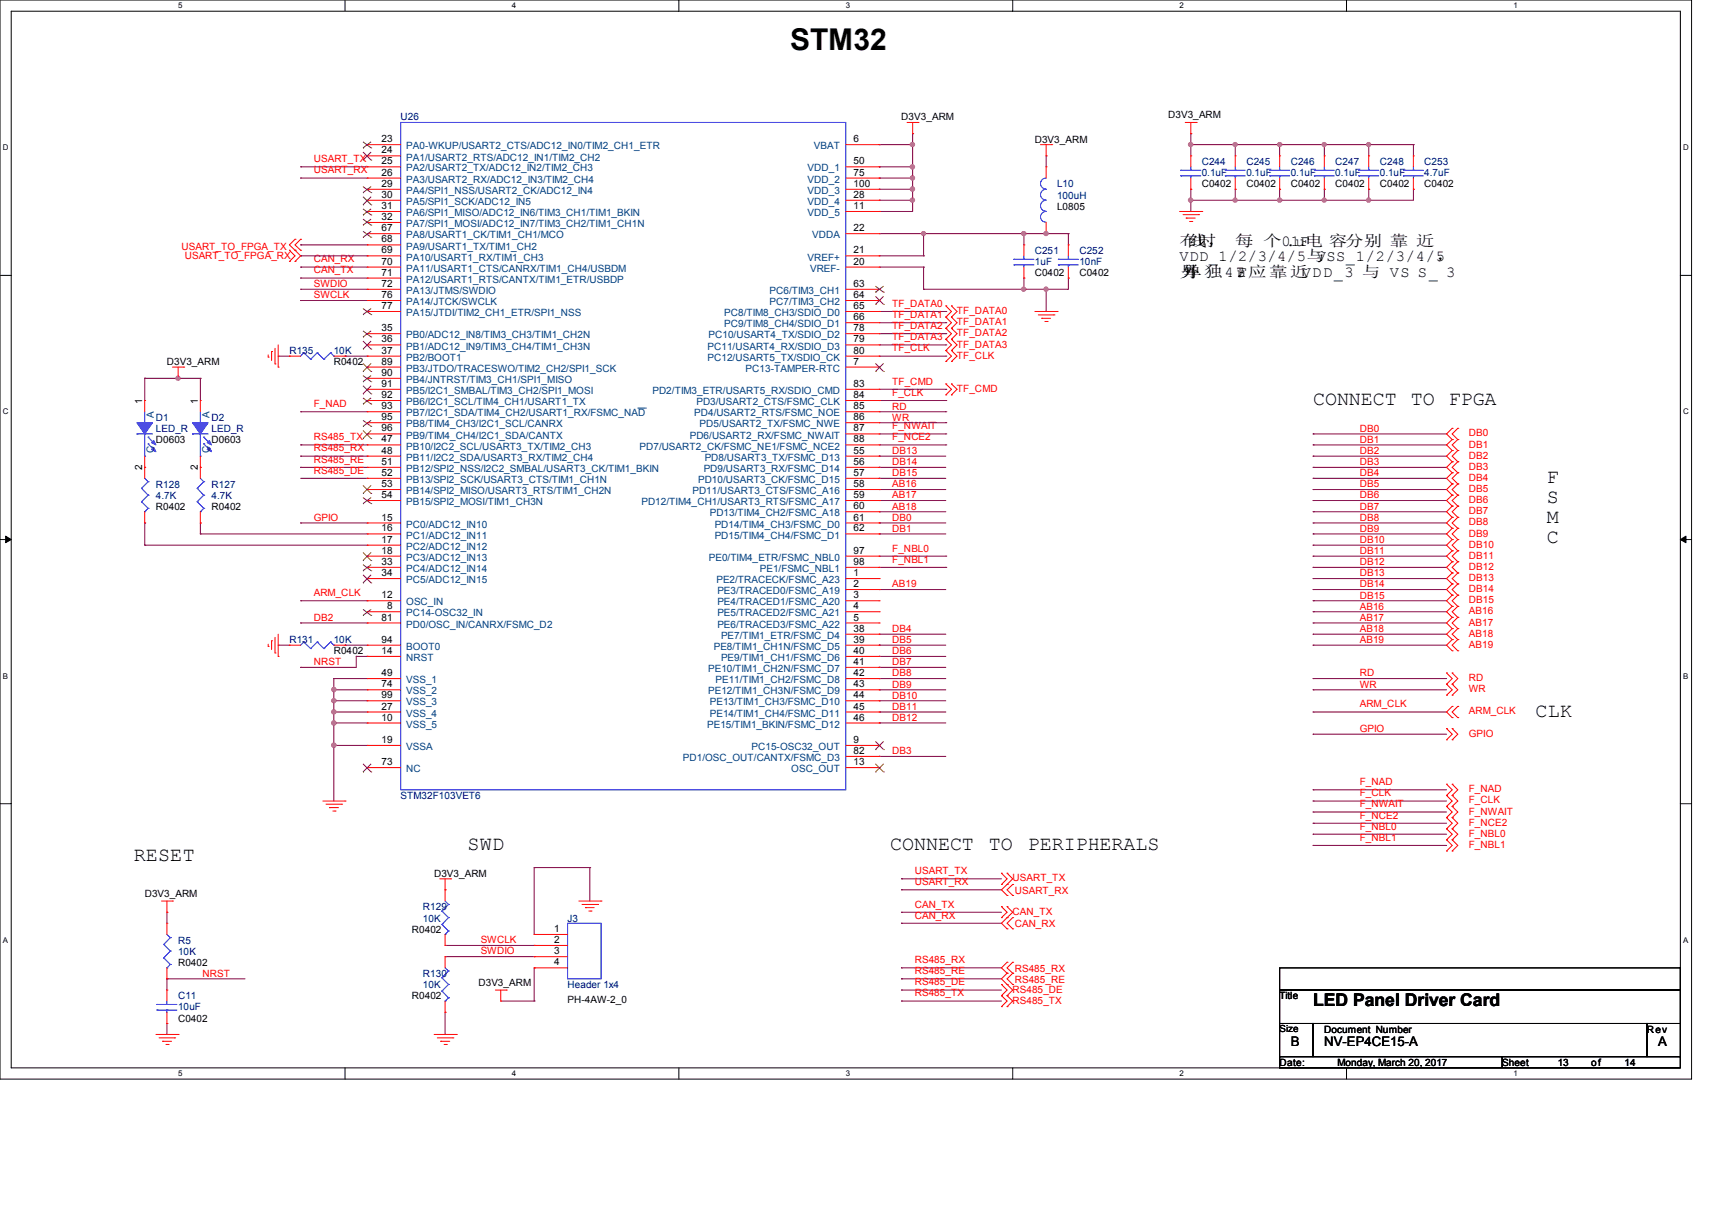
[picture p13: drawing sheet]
<svg xmlns="http://www.w3.org/2000/svg" width="297mm" height="210mm" viewBox="0 0 297 210" stroke-linecap="round" stroke-linejoin="round" font-family="sans-serif">
<defs><g id="words">
<text font-size="5.2" x="137.1" y="8.7">STM32</text>
<g font-size="3.5">
<text x="227.8" y="70.3">CONNECT TO</text>
<text x="251.3" y="70.3">FPGA</text>
<text x="268.3" y="83.9">F</text>
<text x="268.3" y="87.3">S</text>
<text x="268.3" y="90.8">M</text>
<text x="268.3" y="94.3">C</text>
<text x="266.4" y="124.4">CLK</text>
<text x="23.2" y="149.5">RESET</text>
<text x="81.1" y="147.5">SWD</text>
<text x="154.4" y="147.5">CONNECT</text>
<text x="171.5" y="147.5">TO</text>
<text x="178.3" y="147.5">PERIPHERALS</text>
</g>
<text font-size="3" x="227.8" y="174.7">LED Panel Driver Card</text>
<g font-size="2.7">
<text x="204.6" y="45.4">VDD_1/2/3/4/5与</text>
<text x="204.6" y="42.7">布时</text>
<text x="206.2" y="42.7">线， 每 个0.1uF电 容分别 靠 近</text>
<text x="228.4" y="45.4">VSS_1/2/3/4/5</text>
<text x="249.2" y="45.4">，</text>
<text x="204.6" y="48">另</text>
<text x="205" y="48">外</text>
<text x="205.3" y="48">单独4.F应靠近VDD_3 与 VS S_ 3</text>
<text x="214.4" y="48">7</text>
<text x="214.5" y="48">u</text>
</g>
<g font-size="2.3">
<text x="223.9" y="181.6">B</text>
<text x="229.7" y="181.6">NV-EP4CE15-A</text>
<text x="287.6" y="181.6">A</text>
</g>
<g font-size="1.7" fill="#000080">
<text x="69.5" y="20.9">U26</text>
<text x="208.5" y="28.7">C244</text>
<text x="216.2" y="28.7">C245</text>
<text x="223.9" y="28.7">C246</text>
<text x="231.6" y="28.7">C247</text>
<text x="239.4" y="28.7">C248</text>
<text x="247.1" y="28.7">C253</text>
<text x="183.4" y="32.5">L10</text>
<text x="183.4" y="34.5">100uH</text>
<text x="208.5" y="30.6">0.1uF</text>
<text x="216.2" y="30.6">0.1uF</text>
<text x="223.9" y="30.6">0.1uF</text>
<text x="231.6" y="30.6">0.1uF</text>
<text x="239.4" y="30.6">0.1uF</text>
<text x="247.1" y="30.6">4.7uF</text>
<text x="179.5" y="44.1">C251</text>
<text x="179.5" y="46">1uF</text>
<text x="187.3" y="44.1">C252</text>
<text x="187.3" y="46">10nF</text>
<text x="50.2" y="61.5">R135</text>
<text x="57.9" y="61.5">10K</text>
<text x="27" y="73.1">D1</text>
<text x="27" y="75">LED_R</text>
<text x="36.7" y="73.1">D2</text>
<text x="36.7" y="75">LED_R</text>
<text x="27" y="84.6">R128</text>
<text x="27" y="86.6">4.7K</text>
<text x="36.7" y="84.6">R127</text>
<text x="36.7" y="86.6">4.7K</text>
<text x="50.2" y="111.7">R131</text>
<text x="57.9" y="111.7">10K</text>
<text x="69.5" y="138.7">STM32F103VET6</text>
<text x="73.4" y="158">R129</text>
<text x="73.4" y="159.9">10K</text>
<text x="98.5" y="159.9">J3</text>
<text x="30.9" y="163.8">R5</text>
<text x="30.9" y="165.7">10K</text>
<text x="30.9" y="173.4">C11</text>
<text x="73.4" y="169.6">R130</text>
<text x="73.4" y="171.5">10K</text>
<text x="98.5" y="171.5">Header 1x4</text>
<text x="30.9" y="175.3">10uF</text>
</g>
<g font-size="1.7">
<text x="156.4" y="20.9">D3V3_ARM</text>
<text x="202.7" y="20.5">D3V3_ARM</text>
<text x="66.2" y="24.7">23</text>
<text x="66.2" y="26.6">24</text>
<text x="66.2" y="28.5">25</text>
<text x="148.1" y="24.7">6</text>
<text x="148.1" y="28.5">50</text>
<text x="179.5" y="24.8">D3V3_ARM</text>
<text x="66.2" y="30.5">26</text>
<text x="66.2" y="32.4">29</text>
<text x="66.2" y="34.3">30</text>
<text x="148.1" y="30.5">75</text>
<text x="148.1" y="32.4">100</text>
<text x="148.1" y="34.3">28</text>
<text x="208.5" y="32.5">C0402</text>
<text x="216.2" y="32.5">C0402</text>
<text x="223.9" y="32.5">C0402</text>
<text x="231.6" y="32.5">C0402</text>
<text x="239.4" y="32.5">C0402</text>
<text x="247.1" y="32.5">C0402</text>
<text x="66.2" y="36.3">31</text>
<text x="66.2" y="38.2">32</text>
<text x="66.2" y="40.1">67</text>
<text x="148.1" y="36.3">11</text>
<text x="148.1" y="40.1">22</text>
<text x="183.4" y="36.4">L0805</text>
<text x="66.2" y="42.1">68</text>
<text x="66.2" y="44">69</text>
<text x="66.2" y="45.9">70</text>
<text x="66.2" y="47.8">71</text>
<text x="148.1" y="44">21</text>
<text x="148.1" y="45.9">20</text>
<text x="179.5" y="48">C0402</text>
<text x="187.3" y="48">C0402</text>
<text x="66.2" y="49.8">72</text>
<text x="66.2" y="51.7">76</text>
<text x="66.2" y="53.6">77</text>
<text x="148.1" y="49.8">63</text>
<text x="148.1" y="51.7">64</text>
<text x="148.1" y="53.6">65</text>
<text x="66.2" y="57.5">35</text>
<text x="66.2" y="59.4">36</text>
<text x="148.1" y="55.6">66</text>
<text x="148.1" y="57.5">78</text>
<text x="148.1" y="59.4">79</text>
<text x="29" y="63.4">D3V3_ARM</text>
<text x="57.9" y="63.4">R0402</text>
<text x="66.2" y="61.4">37</text>
<text x="66.2" y="63.3">89</text>
<text x="66.2" y="65.2">90</text>
<text x="148.1" y="61.4">80</text>
<text x="148.1" y="63.3">7</text>
<text x="24.7" y="70.1" transform="rotate(-90 24.7 70.1)">1</text>
<text x="34.3" y="70.1" transform="rotate(-90 34.3 70.1)">1</text>
<text x="66.2" y="67.1">91</text>
<text x="66.2" y="69.1">92</text>
<text x="66.2" y="71">93</text>
<text x="148.1" y="67.1">83</text>
<text x="148.1" y="69.1">84</text>
<text x="148.1" y="71">85</text>
<text x="27" y="76.9">D0603</text>
<text x="36.7" y="76.9">D0603</text>
<text x="66.2" y="72.9">95</text>
<text x="66.2" y="74.9">96</text>
<text x="66.2" y="76.8">47</text>
<text x="148.1" y="72.9">86</text>
<text x="148.1" y="74.9">87</text>
<text x="148.1" y="76.8">88</text>
<text x="24.7" y="81.5" transform="rotate(-90 24.7 81.5)">2</text>
<text x="34.3" y="81.5" transform="rotate(-90 34.3 81.5)">2</text>
<text x="66.2" y="78.7">48</text>
<text x="66.2" y="80.7">51</text>
<text x="66.2" y="82.6">52</text>
<text x="148.1" y="78.7">55</text>
<text x="148.1" y="80.7">56</text>
<text x="148.1" y="82.6">57</text>
<text x="27" y="88.5">R0402</text>
<text x="36.7" y="88.5">R0402</text>
<text x="66.2" y="84.5">53</text>
<text x="66.2" y="86.4">54</text>
<text x="148.1" y="84.5">58</text>
<text x="148.1" y="86.4">59</text>
<text x="148.1" y="88.4">60</text>
<text x="66.2" y="90.3">15</text>
<text x="66.2" y="92.2">16</text>
<text x="66.2" y="94.2">17</text>
<text x="148.1" y="90.3">61</text>
<text x="148.1" y="92.2">62</text>
<text x="66.2" y="96.1">18</text>
<text x="66.2" y="98">33</text>
<text x="66.2" y="100">34</text>
<text x="148.1" y="96.1">97</text>
<text x="148.1" y="98">98</text>
<text x="148.1" y="100">1</text>
<text x="148.1" y="101.9">2</text>
<text x="66.2" y="103.8">12</text>
<text x="66.2" y="107.7">81</text>
<text x="67.2" y="105.7">8</text>
<text x="148.1" y="103.8">3</text>
<text x="148.1" y="105.7">4</text>
<text x="148.1" y="107.7">5</text>
<text x="57.9" y="113.6">R0402</text>
<text x="66.2" y="111.5">94</text>
<text x="66.2" y="113.5">14</text>
<text x="148.1" y="109.6">38</text>
<text x="148.1" y="111.5">39</text>
<text x="148.1" y="113.5">40</text>
<text x="66.2" y="117.3">49</text>
<text x="66.2" y="119.3">74</text>
<text x="148.1" y="115.4">41</text>
<text x="148.1" y="117.3">42</text>
<text x="148.1" y="119.3">43</text>
<text x="66.2" y="121.2">99</text>
<text x="66.2" y="123.1">27</text>
<text x="66.2" y="125.1">10</text>
<text x="148.1" y="121.2">44</text>
<text x="148.1" y="123.1">45</text>
<text x="148.1" y="125.1">46</text>
<text x="66.2" y="128.9">19</text>
<text x="148.1" y="128.9">9</text>
<text x="148.1" y="130.9">82</text>
<text x="66.2" y="132.8">73</text>
<text x="148.1" y="132.8">13</text>
<text x="25.1" y="155.7">D3V3_ARM</text>
<text x="75.3" y="152.2">D3V3_ARM</text>
<text x="71.5" y="161.8">R0402</text>
<text x="96.1" y="161.8">1</text>
<text x="30.9" y="167.6">R0402</text>
<text x="96.1" y="163.7">2</text>
<text x="96.1" y="165.6">3</text>
<text x="96.1" y="167.6">4</text>
<text x="71.5" y="173.4">R0402</text>
<text x="83" y="171.1">D3V3_ARM</text>
<text x="98.5" y="174">PH-4AW-2_0</text>
<text x="222" y="173.4">Title</text>
<text x="30.9" y="177.3">C0402</text>
<text x="222" y="179.2">Size</text>
<text x="229.7" y="179.2">Document Number</text>
<text x="285.7" y="179.2">Rev</text>
<text x="222" y="185">Date:</text>
<text x="232.1" y="185">Monday, March 20, 2017</text>
<text x="260.6" y="185">Sheet</text>
<text x="270.2" y="185">13</text>
<text x="276.1" y="185">of</text>
<text x="281.8" y="185">14</text>
</g>
<g font-size="1.7" fill="#f00">
<text x="54.4" y="28.2">USART_TX</text>
<text x="54.4" y="30.1">USART_RX</text>
<text x="31.5" y="43.3">USART_TO_FPGA_TX</text>
<text x="32" y="44.9">USART_TO_FPGA_RX</text>
<text x="54.4" y="45.6">CAN_RX</text>
<text x="54.4" y="47.5">CAN_TX</text>
<text x="54.4" y="51.8">SWCLK</text>
<text x="54.4" y="49.8">SWDIO</text>
<text x="154.8" y="53.3">TF_DATA0</text>
<text x="154.8" y="55.2">TF_DATA1</text>
<text x="154.8" y="57.1">TF_DATA2</text>
<text x="154.8" y="59.1">TF_DATA3</text>
<text x="166" y="54.5">TF_DATA0</text>
<text x="166" y="56.4">TF_DATA1</text>
<text x="166" y="58.4">TF_DATA2</text>
<text x="154.8" y="61">TF_CLK</text>
<text x="166" y="60.3">TF_DATA3</text>
<text x="166" y="62.2">TF_CLK</text>
<text x="54.4" y="70.7">F_NAD</text>
<text x="154.8" y="68.7">F_CLK</text>
<text x="154.8" y="71.1">RD</text>
<text x="154.8" y="66.8">TF_CMD</text>
<text x="166" y="68">TF_CMD</text>
<text x="54.4" y="76.4">RS485_TX</text>
<text x="154.8" y="74.5">F_NWAIT</text>
<text x="154.8" y="76.4">F_NCE2</text>
<text x="154.8" y="73">WR</text>
<text x="235.9" y="74.9">DB0</text>
<text x="235.9" y="76.8">DB1</text>
<text x="254.8" y="75.7">DB0</text>
<text x="254.8" y="77.7">DB1</text>
<text x="54.4" y="80.3">RS485_RE</text>
<text x="54.4" y="82.2">RS485_DE</text>
<text x="54.4" y="78.4">RS485_RX</text>
<text x="154.8" y="78.8">DB13</text>
<text x="154.8" y="80.7">DB14</text>
<text x="154.8" y="82.6">DB15</text>
<text x="235.9" y="78.8">DB2</text>
<text x="235.9" y="80.7">DB3</text>
<text x="235.9" y="82.6">DB4</text>
<text x="254.8" y="79.6">DB2</text>
<text x="254.8" y="81.5">DB3</text>
<text x="254.8" y="83.5">DB4</text>
<text x="154.8" y="84.6">AB16</text>
<text x="154.8" y="86.5">AB17</text>
<text x="154.8" y="88.4">AB18</text>
<text x="235.9" y="84.6">DB5</text>
<text x="235.9" y="86.5">DB6</text>
<text x="235.9" y="88.4">DB7</text>
<text x="254.8" y="85.4">DB5</text>
<text x="254.8" y="87.3">DB6</text>
<text x="254.8" y="89.3">DB7</text>
<text x="54.4" y="90.4">GPIO</text>
<text x="154.8" y="90.4">DB0</text>
<text x="154.8" y="92.3">DB1</text>
<text x="154.8" y="95.7">F_NBL0</text>
<text x="235.9" y="90.4">DB8</text>
<text x="235.9" y="92.3">DB9</text>
<text x="235.9" y="94.2">DB10</text>
<text x="254.8" y="91.2">DB8</text>
<text x="254.8" y="93.1">DB9</text>
<text x="254.8" y="95">DB10</text>
<text x="154.8" y="101.9">AB19</text>
<text x="154.8" y="97.7">F_NBL1</text>
<text x="235.9" y="96.1">DB11</text>
<text x="235.9" y="98.1">DB12</text>
<text x="235.9" y="100">DB13</text>
<text x="235.9" y="101.9">DB14</text>
<text x="254.8" y="97">DB11</text>
<text x="254.8" y="98.9">DB12</text>
<text x="254.8" y="100.8">DB13</text>
<text x="54.4" y="107.7">DB2</text>
<text x="54.4" y="103.5">ARM_CLK</text>
<text x="235.9" y="103.9">DB15</text>
<text x="235.9" y="105.8">AB16</text>
<text x="235.9" y="107.7">AB17</text>
<text x="254.8" y="102.8">DB14</text>
<text x="254.8" y="104.7">DB15</text>
<text x="254.8" y="106.6">AB16</text>
<text x="154.8" y="109.7">DB4</text>
<text x="154.8" y="111.6">DB5</text>
<text x="154.8" y="113.5">DB6</text>
<text x="235.9" y="109.7">AB18</text>
<text x="235.9" y="111.6">AB19</text>
<text x="254.8" y="108.6">AB17</text>
<text x="254.8" y="110.5">AB18</text>
<text x="254.8" y="112.4">AB19</text>
<text x="54.4" y="115.4">NRST</text>
<text x="154.8" y="115.4">DB7</text>
<text x="154.8" y="117.4">DB8</text>
<text x="154.8" y="119.3">DB9</text>
<text x="235.9" y="117.4">RD</text>
<text x="235.9" y="119.3">WR</text>
<text x="254.8" y="118.2">RD</text>
<text x="154.8" y="121.2">DB10</text>
<text x="154.8" y="123.2">DB11</text>
<text x="154.8" y="125.1">DB12</text>
<text x="235.9" y="122.8">ARM_CLK</text>
<text x="254.8" y="124">ARM_CLK</text>
<text x="254.8" y="120.1">WR</text>
<text x="154.8" y="130.9">DB3</text>
<text x="235.9" y="127">GPIO</text>
<text x="254.8" y="127.9">GPIO</text>
<text x="235.9" y="136.3">F_NAD</text>
<text x="254.8" y="137.5">F_NAD</text>
<text x="235.9" y="138.2">F_CLK</text>
<text x="235.9" y="140.1">F_NWAIT</text>
<text x="235.9" y="142.1">F_NCE2</text>
<text x="235.9" y="144">F_NBL0</text>
<text x="254.8" y="139.4">F_CLK</text>
<text x="254.8" y="141.4">F_NWAIT</text>
<text x="254.8" y="143.3">F_NCE2</text>
<text x="235.9" y="145.9">F_NBL1</text>
<text x="254.8" y="145.2">F_NBL0</text>
<text x="254.8" y="147.2">F_NBL1</text>
<text x="158.7" y="151.7">USART_TX</text>
<text x="158.7" y="153.6">USART_RX</text>
<text x="175.7" y="153">USART_TX</text>
<text x="176" y="155.1">USART_RX</text>
<text x="158.7" y="157.5">CAN_TX</text>
<text x="158.7" y="159.4">CAN_RX</text>
<text x="175.7" y="158.7">CAN_TX</text>
<text x="176" y="160.9">CAN_RX</text>
<text x="83.4" y="163.7">SWCLK</text>
<text x="83.4" y="165.7">SWDIO</text>
<text x="158.7" y="167.2">RS485_RX</text>
<text x="35.1" y="169.5">NRST</text>
<text x="158.7" y="169.1">RS485_RE</text>
<text x="158.7" y="171">RS485_DE</text>
<text x="158.7" y="172.9">RS485_TX</text>
<text x="175.7" y="172.3">RS485_DE</text>
<text x="176" y="168.6">RS485_RX</text>
<text x="176" y="170.5">RS485_RE</text>
<text x="175.7" y="174.2">RS485_TX</text>
</g>
<g font-size="1.7" fill="#004080">
<text x="70.5" y="25.9">PA0-WKUP/USART2_CTS/ADC12_IN0/TIM2_CH1_ETR</text>
<text x="70.5" y="27.9">PA1/USART2_RTS/ADC12_IN1/TIM2_CH2</text>
<text x="70.5" y="29.8">PA2/USART2_TX/ADC12_IN2/TIM2_CH3</text>
<text x="140.1" y="29.8">VDD_1</text>
<text x="141.2" y="25.9">VBAT</text>
<text x="70.5" y="31.7">PA3/USART2_RX/ADC12_IN3/TIM2_CH4</text>
<text x="70.5" y="33.7">PA4/SPI1_NSS/USART2_CK/ADC12_IN4</text>
<text x="70.5" y="35.6">PA5/SPI1_SCK/ADC12_IN5</text>
<text x="140.1" y="31.7">VDD_2</text>
<text x="140.1" y="33.7">VDD_3</text>
<text x="140.1" y="35.6">VDD_4</text>
<text x="70.5" y="37.5">PA6/SPI1_MISO/ADC12_IN6/TIM3_CH1/TIM1_BKIN</text>
<text x="70.5" y="39.4">PA7/SPI1_MOSI/ADC12_IN7/TIM3_CH2/TIM1_CH1N</text>
<text x="70.5" y="41.4">PA8/USART1_CK/TIM1_CH1/MCO</text>
<text x="140.1" y="37.5">VDD_5</text>
<text x="140.9" y="41.4">VDDA</text>
<text x="70.5" y="43.3">PA9/USART1_TX/TIM1_CH2</text>
<text x="70.5" y="45.2">PA10/USART1_RX/TIM1_CH3</text>
<text x="70.5" y="47.2">PA11/USART1_CTS/CANRX/TIM1_CH4/USBDM</text>
<text x="140.1" y="45.2">VREF+</text>
<text x="140.5" y="47.2">VREF-</text>
<text x="70.5" y="49.1">PA12/USART1_RTS/CANTX/TIM1_ETR/USBDP</text>
<text x="70.5" y="51">PA13/JTMS/SWDIO</text>
<text x="70.5" y="53">PA14/JTCK/SWCLK</text>
<text x="133.5" y="51">PC6/TIM3_CH1</text>
<text x="133.5" y="53">PC7/TIM3_CH2</text>
<text x="70.5" y="54.9">PA15/JTDI/TIM2_CH1_ETR/SPI1_NSS</text>
<text x="70.5" y="58.7">PB0/ADC12_IN8/TIM3_CH3/TIM1_CH2N</text>
<text x="122.9" y="58.7">PC10/USART4_TX/SDIO_D2</text>
<text x="125.6" y="54.9">PC8/TIM8_CH3/SDIO_D0</text>
<text x="125.6" y="56.8">PC9/TIM8_CH4/SDIO_D1</text>
<text x="70.5" y="60.7">PB1/ADC12_IN9/TIM3_CH4/TIM1_CH3N</text>
<text x="70.5" y="62.6">PB2/BOOT1</text>
<text x="70.5" y="64.5">PB3/JTDO/TRACESWO/TIM2_CH2/SPI1_SCK</text>
<text x="122.8" y="60.7">PC11/USART4_RX/SDIO_D3</text>
<text x="122.8" y="62.6">PC12/USART5_TX/SDIO_CK</text>
<text x="129.4" y="64.5">PC13-TAMPER-RTC</text>
<text x="70.5" y="66.5">PB4/JNTRST/TIM3_CH1/SPI1_MISO</text>
<text x="70.5" y="68.4">PB5/I2C1_SMBAL/TIM3_CH2/SPI1_MOSI</text>
<text x="70.5" y="70.3">PB6/I2C1_SCL/TIM4_CH1/USART1_TX</text>
<text x="113.2" y="68.4">PD2/TIM3_ETR/USART5_RX/SDIO_CMD</text>
<text x="120.8" y="70.3">PD3/USART2_CTS/FSMC_CLK</text>
<text x="26.7" y="72.6" transform="rotate(-90 26.7 72.6)">A</text>
<text x="36.4" y="72.6" transform="rotate(-90 36.4 72.6)">A</text>
<text x="70.5" y="72.3">PB7/I2C1_SDA/TIM4_CH2/USART1_RX/FSMC_NAD</text>
<text x="70.5" y="74.2">PB8/TIM4_CH3/I2C1_SCL/CANRX</text>
<text x="70.5" y="76.1">PB9/TIM4_CH4/I2C1_SDA/CANTX</text>
<text x="119.7" y="76.1">PD6/USART2_RX/FSMC_NWAIT</text>
<text x="120.4" y="72.3">PD4/USART2_RTS/FSMC_NOE</text>
<text x="121.4" y="74.2">PD5/USART2_TX/FSMC_NWE</text>
<text x="26.7" y="78.6" transform="rotate(-90 26.7 78.6)">C</text>
<text x="36.4" y="78.6" transform="rotate(-90 36.4 78.6)">C</text>
<text x="70.5" y="78">PB10/I2C2_SCL/USART3_TX/TIM2_CH3</text>
<text x="70.5" y="80">PB11/I2C2_SDA/USART3_RX/TIM2_CH4</text>
<text x="70.5" y="81.9">PB12/SPI2_NSS/I2C2_SMBAL/USART3_CK/TIM1_BKIN</text>
<text x="70.5" y="83.8">PB13/SPI2_SCK/USART3_CTS/TIM1_CH1N</text>
<text x="110.9" y="78">PD7/USART2_CK/FSMC_NE1/FSMC_NCE2</text>
<text x="121.1" y="83.8">PD10/USART3_CK/FSMC_D15</text>
<text x="122.1" y="81.9">PD9/USART3_RX/FSMC_D14</text>
<text x="122.2" y="80">PD8/USART3_TX/FSMC_D13</text>
<text x="70.5" y="85.8">PB14/SPI2_MISO/USART3_RTS/TIM1_CH2N</text>
<text x="70.5" y="87.7">PB15/SPI2_MOSI/TIM1_CH3N</text>
<text x="111.3" y="87.7">PD12/TIM4_CH1/USART3_RTS/FSMC_A17</text>
<text x="120.1" y="85.8">PD11/USART3_CTS/FSMC_A16</text>
<text x="123.1" y="89.6">PD13/TIM4_CH2/FSMC_A18</text>
<text x="70.5" y="91.6">PC0/ADC12_IN10</text>
<text x="70.5" y="93.5">PC1/ADC12_IN11</text>
<text x="70.5" y="95.4">PC2/ADC12_IN12</text>
<text x="124" y="91.6">PD14/TIM4_CH3/FSMC_D0</text>
<text x="124" y="93.5">PD15/TIM4_CH4/FSMC_D1</text>
<text x="70.5" y="97.3">PC3/ADC12_IN13</text>
<text x="70.5" y="99.3">PC4/ADC12_IN14</text>
<text x="70.5" y="101.2">PC5/ADC12_IN15</text>
<text x="123" y="97.3">PE0/TIM4_ETR/FSMC_NBL0</text>
<text x="124.3" y="101.2">PE2/TRACECK/FSMC_A23</text>
<text x="131.8" y="99.3">PE1/FSMC_NBL1</text>
<text x="70.5" y="105.1">OSC_IN</text>
<text x="70.5" y="107">PC14-OSC32_IN</text>
<text x="124.4" y="103.1">PE3/TRACED0/FSMC_A19</text>
<text x="124.4" y="105.1">PE4/TRACED1/FSMC_A20</text>
<text x="124.4" y="107">PE5/TRACED2/FSMC_A21</text>
<text x="70.5" y="108.9">PD0/OSC_IN/CANRX/FSMC_D2</text>
<text x="70.5" y="112.8">BOOT0</text>
<text x="123.8" y="112.8">PE8/TIM1_CH1N/FSMC_D5</text>
<text x="124.4" y="108.9">PE6/TRACED3/FSMC_A22</text>
<text x="125.1" y="110.9">PE7/TIM1_ETR/FSMC_D4</text>
<text x="70.5" y="114.7">NRST</text>
<text x="70.5" y="118.6">VSS_1</text>
<text x="122.8" y="116.6">PE10/TIM1_CH2N/FSMC_D7</text>
<text x="124.1" y="118.6">PE11/TIM1_CH2/FSMC_D8</text>
<text x="125.1" y="114.7">PE9/TIM1_CH1/FSMC_D6</text>
<text x="70.5" y="120.5">VSS_2</text>
<text x="70.5" y="122.4">VSS_3</text>
<text x="70.5" y="124.4">VSS_4</text>
<text x="122.8" y="120.5">PE12/TIM1_CH3N/FSMC_D9</text>
<text x="123.1" y="122.4">PE13/TIM1_CH3/FSMC_D10</text>
<text x="123.1" y="124.4">PE14/TIM1_CH4/FSMC_D11</text>
<text x="70.5" y="126.3">VSS_5</text>
<text x="70.5" y="130.2">VSSA</text>
<text x="122.7" y="126.3">PE15/TIM1_BKIN/FSMC_D12</text>
<text x="130.4" y="130.2">PC15-OSC32_OUT</text>
<text x="70.5" y="134">NC</text>
<text x="118.5" y="132.1">PD1/OSC_OUT/CANTX/FSMC_D3</text>
<text x="137.3" y="134">OSC_OUT</text>
</g>
<g font-size="1.4">
<text x="30.9" y="1.4">5</text>
<text x="88.8" y="1.4">4</text>
<text x="146.7" y="1.4">3</text>
<text x="204.6" y="1.4">2</text>
<text x="262.6" y="1.4">1</text>
<text x=".5" y="26.1">D</text>
<text x="292" y="26.1">D</text>
<text x=".5" y="71.9">C</text>
<text x="292" y="71.9">C</text>
<text x=".5" y="117.8">B</text>
<text x="292" y="117.8">B</text>
<text x=".5" y="163.6">A</text>
<text x="292" y="163.6">A</text>
<text x="30.9" y="186.8">5</text>
<text x="88.8" y="186.8">4</text>
<text x="146.7" y="186.8">3</text>
<text x="204.6" y="186.8">2</text>
<text x="262.6" y="186.8">1</text>
</g>
</g></defs>
<path d="M0 0h293.5v187.3h-293.5zM1.9 1.9h289.6v183.4h-289.6z" fill="none" stroke="#000" stroke-width=".17"/>
<g fill="#fff">
<path d="M30.9 .2h.8v1.5h-.8z"/>
<path d="M30.9 185.5h.8v1.6h-.8z"/>
</g>
<path d="M59.9 0v1.9M59.9 185.3v2" fill="none" stroke="#000" stroke-width=".17"/>
<g fill="#fff">
<path d="M88.8 .2h.8v1.5h-.8z"/>
<path d="M88.8 185.5h.8v1.6h-.8z"/>
</g>
<path d="M117.8 0v1.9M117.8 185.3v2" fill="none" stroke="#000" stroke-width=".17"/>
<g fill="#fff">
<path d="M146.7 .2h.8v1.5h-.8z"/>
<path d="M146.7 185.5h.8v1.6h-.8z"/>
</g>
<path d="M175.7 0v1.9M175.7 185.3v2" fill="none" stroke="#000" stroke-width=".17"/>
<g fill="#fff">
<path d="M204.6 .2h.8v1.5h-.8z"/>
<path d="M204.6 185.5h.8v1.6h-.8z"/>
</g>
<path d="M233.6 0v1.9M233.6 185.3v2" fill="none" stroke="#000" stroke-width=".17"/>
<g fill="#fff">
<path d="M262.6 .2h.7v1.5h-.7z"/>
<path d="M262.6 185.5h.7v1.6h-.7z"/>
<path d="M.5 24.8h1v1.6h-1z"/>
<path d="M292 24.8h1v1.6h-1z"/>
<path d="M.5 70.7h1v1.5h-1z"/>
<path d="M292 70.7h1v1.5h-1z"/>
</g>
<path d="M0 47.8h1.9M291.5 47.8h2" fill="none" stroke="#000" stroke-width=".17"/>
<g fill="#fff">
<path d="M.5 116.5h.9v1.6h-.9z"/>
<path d="M292 116.5h.9v1.6h-.9z"/>
</g>
<path d="M0 93.6h1.9M291.5 93.6h2" fill="none" stroke="#000" stroke-width=".17"/>
<path d="M1 93l.9 .6-.9 .6zM291.5 93.6l1-.6v1.2z" fill="#000" stroke="#000" stroke-width=".17"/>
<g fill="#fff">
<path d="M.5 162.4h.9v1.5h-.9z"/>
<path d="M292 162.4h.9v1.5h-.9z"/>
</g>
<path d="M0 139.5h1.9M291.5 139.5h2M222 168h69.5v3.8h-69.5zM222 171.8h69.5v5.8h-69.5zM222 177.6h5.8v5.8h-5.8zM227.8 177.6h57.9v5.8h-57.9zM285.7 177.6h5.8v5.8h-5.8zM222 183.4h38.6v1.9h-38.6zM260.6 183.4h30.9v1.9h-30.9z" fill="none" stroke="#000" stroke-width=".17"/>
<g fill="none" stroke="#800040" stroke-width=".17">
<path d="M52.2 29h.1M52.2 30.9h.1M52.2 30.9h11.5M52.2 29h11.5M152.5 36.7h.1M152.5 34.8h.1M152.5 32.9h.1M152.5 30.9h.1M152.5 29h.1M152.5 25.1h.1M152.5 25.1h5.8M152.5 34.8h5.8"/>
<path d="M152.5 32.9h5.8M152.5 30.9h5.8M152.5 29h5.8M158.3 23.2h.1M158.3 34.8h.1M158.3 32.9h.1M158.3 30.9h.1M158.3 29h.1M158.3 25.1h.1M158.3 23.2v13.5h-5.8M181.5 27.1h.1M181.5 27.1v1.9"/>
<path d="M206.6 23.2h.1M206.6 25.1h.1M206.6 32.9h.1M206.6 34.8h.1M206.6 23.2v3.9M206.6 32.9v3.8M206.6 25.1h38.6M214.3 25.1h.1M214.3 32.9h.1M214.3 34.8h.1M214.3 25.1v2M214.3 32.9v1.9"/>
<path d="M222 25.1h.1M222 32.9h.1M222 34.8h.1M222 25.1v2M222 32.9v1.9M229.7 25.1h.1M229.7 32.9h.1M229.7 34.8h.1M229.7 25.1v2M229.7 32.9v1.9M237.4 25.1h.1M237.4 32.9h.1"/>
<path d="M237.4 34.8h.1M237.4 25.1v2M237.4 32.9v1.9M245.2 25.1h.1M245.2 32.9h.1M245.2 32.9v1.9h-38.6M245.2 25.1v2M52.2 52.2h.1M52.2 50.2h.1M52.2 46.4h.1M52.2 48.3h.1M52.2 42.5h.1"/>
<path d="M52.2 44.4h.1M52.2 52.2h11.5M52.2 50.2h11.5M52.2 46.4h11.5M52.2 48.3h11.5M52.2 42.5h11.5M52.2 44.4h11.5M152.5 40.6h32.8M152.5 46.4h7.7M152.5 44.4h7.7M152.5 54.1h11.6M152.5 56h11.6"/>
<path d="M152.5 57.9h11.6M152.5 59.9h11.6M160.2 40.6h.1M160.2 44.4h.1M160.2 46.4h.1M160.2 50.2h.1M160.2 40.6v3.8M160.2 46.4v3.8M164.1 54.1h.1M164.1 56h.1M164.1 57.9h.1M164.1 59.9h.1"/>
<path d="M177.6 40.6h.1M177.6 48.3h.1M177.6 50.2h.1M177.6 40.6v1.9M177.6 48.3v1.9M181.5 40.6h.1M181.5 50.2h.1M181.5 50.2v3.9M185.3 40.6h.1M185.3 48.3h.1M185.3 48.3v1.9h-25.1M185.3 40.6v1.9"/>
<path d="M25.1 65.7h.1M25.1 65.7v3.8M25.1 65.7h9.7M30.9 65.7h.1M34.8 65.7h.1M34.8 65.7v3.8M48.3 61.8h.1M48.3 61.8h1.9M52.2 71.5h.1M52.2 77.2h.1M52.2 79.2h.1M52.2 79.2h11.5"/>
<path d="M52.2 77.2h11.5M52.2 71.5h11.5M59.9 61.8h.1M59.9 61.8h3.8M152.5 79.2h.1M152.5 79.2h11.6M152.5 61.8h11.6M152.5 69.5h11.6M152.5 75.3h11.6M152.5 77.2h11.6M152.5 71.5h11.6M152.5 73.4h11.6"/>
<path d="M152.5 67.6h11.6M164.1 69.5h.1M164.1 75.3h.1M164.1 77.2h.1M164.1 71.5h.1M164.1 73.4h.1M164.1 61.8h.1M164.1 67.6h.1M227.8 75.3h.1M227.8 77.2h.1M227.8 79.2h.1M227.8 79.2h23.2"/>
<path d="M227.8 75.3h23.2M227.8 77.2h23.2M25.1 90.8h.1M25.1 94.6h.1M25.1 90.8v3.8M25.1 94.6h38.6M34.8 90.8h.1M34.8 92.7h.1M34.8 90.8v1.9M34.8 92.7h28.9M52.2 81.1h.1M52.2 90.8h.1"/>
<path d="M52.2 81.1h11.5M52.2 83h11.5M52.2 90.8h11.5M63.7 83h.1M152.5 81.1h.1M152.5 83h.1M152.5 85h.1M152.5 86.9h.1M152.5 88.8h.1M152.5 90.8h.1M152.5 92.7h.1M152.5 81.1h11.6"/>
<path d="M152.5 83h11.6M152.5 92.7h11.6M152.5 85h11.6M152.5 86.9h11.6M152.5 88.8h11.6M152.5 90.8h11.6M152.5 96.5h11.6M152.5 98.5h11.6M164.1 96.5h.1M164.1 98.5h.1M227.8 81.1h.1M227.8 83h.1"/>
<path d="M227.8 85h.1M227.8 86.9h.1M227.8 88.8h.1M227.8 90.8h.1M227.8 92.7h.1M227.8 94.6h.1M227.8 96.5h.1M227.8 98.5h.1M227.8 81.1h23.2M227.8 83h23.2M227.8 92.7h23.2M227.8 85h23.2"/>
<path d="M227.8 86.9h23.2M227.8 94.6h23.2M227.8 88.8h23.2M227.8 90.8h23.2M227.8 96.5h23.2M227.8 98.5h23.2M48.3 112h.1M48.3 112h1.9M52.2 108.1h.1M52.2 115.8h.1M52.2 104.3h.1M52.2 108.1h11.5"/>
<path d="M52.2 104.3h11.5M57.9 117.8h.1M57.9 119.7h.1M57.9 117.8h5.8M57.9 119.7h5.8M57.9 117.8v21.2M59.9 112h.1M59.9 112h3.8M61.8 113.9h.1M61.8 113.9h1.9M61.8 113.9v1.9h-9.6M63.7 113.9h.1"/>
<path d="M152.5 102.3h.1M152.5 110.1h.1M152.5 112h.1M152.5 113.9h.1M152.5 115.8h.1M152.5 117.8h.1M152.5 119.7h.1M152.5 102.3h11.6M152.5 110.1h11.6M152.5 112h11.6M152.5 113.9h11.6M152.5 115.8h11.6"/>
<path d="M152.5 117.8h11.6M152.5 119.7h11.6M227.8 100.4h.1M227.8 102.3h.1M227.8 104.3h.1M227.8 106.2h.1M227.8 108.1h.1M227.8 110.1h.1M227.8 117.8h.1M227.8 119.7h.1M227.8 112h.1M227.8 102.3h23.2"/>
<path d="M227.8 110.1h23.2M227.8 112h23.2M227.8 117.8h23.2M227.8 119.7h23.2M227.8 108.1h23.2M227.8 100.4h23.2M227.8 104.3h23.2M227.8 106.2h23.2M57.9 121.6h.1M57.9 123.6h.1M57.9 125.5h.1M57.9 129.4h.1"/>
<path d="M57.9 121.6h5.8M57.9 123.6h5.8M57.9 125.5h5.8M57.9 129.4h5.8M152.5 121.6h.1M152.5 123.6h.1M152.5 125.5h.1M152.5 131.3h.1M152.5 121.6h11.6M152.5 123.6h11.6M152.5 125.5h11.6M152.5 131.3h11.6"/>
<path d="M227.8 127.4h.1M227.8 137.1h.1M227.8 139h.1M227.8 123.6h.1M227.8 123.6h23.2M227.8 127.4h23.2M227.8 137.1h23.2M227.8 139h23.2M29 158.3h.1M29 158.3v1.9M92.7 150.6h.1M92.7 150.6h9.6"/>
<path d="M92.7 150.6v11.6M102.3 150.6h.1M102.3 150.6v5.8M156.4 152.5h.1M156.4 154.4h.1M156.4 158.3h.1M156.4 152.5h17.3M156.4 154.4h17.3M156.4 158.3h17.3M227.8 140.9h.1M227.8 142.9h.1M227.8 144.8h.1"/>
<path d="M227.8 146.7h.1M227.8 140.9h23.2M227.8 142.9h23.2M227.8 144.8h23.2M227.8 146.7h23.2M29 169.9h.1M29 177.6h.1M29 169.9v1.9M29 177.6v1.9M29 169.9h13.5M77.2 175.7h.1M77.2 164.1h15.5"/>
<path d="M77.2 166h15.5M77.2 175.7v3.8M86.9 173.7h5.8M92.7 164.1h.1M92.7 166h.1M92.7 162.2h.1M92.7 173.7h.1M92.7 168h.1M92.7 168v5.7M156.4 160.2h.1M156.4 168h.1M156.4 169.9h.1"/>
<path d="M156.4 171.8h.1M156.4 173.7h.1M156.4 169.9h17.3M156.4 160.2h17.3M156.4 168h17.3M156.4 171.8h17.3M156.4 173.7h17.3"/>
</g>
<g fill="#f0f" stroke="#f0f" stroke-width=".17">
<circle cx="30.9" cy="65.6" r=".36"/>
<circle cx="206.6" cy="25.1" r=".37"/>
<circle cx="222" cy="25.1" r=".37"/>
<circle cx="214.3" cy="25.1" r=".36"/>
<circle cx="229.7" cy="25.1" r=".36"/>
<circle cx="237.4" cy="25.1" r=".36"/>
<circle cx="206.6" cy="34.7" r=".37"/>
<circle cx="222" cy="34.7" r=".37"/>
<circle cx="214.3" cy="34.7" r=".36"/>
<circle cx="237.4" cy="34.7" r=".36"/>
<circle cx="229.7" cy="34.7" r=".36"/>
<circle cx="158.3" cy="34.7" r=".37"/>
<circle cx="158.3" cy="32.8" r=".38"/>
<circle cx="158.3" cy="30.9" r=".37"/>
<circle cx="158.3" cy="29" r=".38"/>
<circle cx="158.3" cy="25.1" r=".37"/>
<circle cx="160.2" cy="40.5" r=".36"/>
<circle cx="57.9" cy="119.7" r=".38"/>
<circle cx="57.9" cy="121.6" r=".37"/>
<circle cx="57.9" cy="125.5" r=".38"/>
<circle cx="57.9" cy="123.5" r=".37"/>
<circle cx="57.9" cy="129.3" r=".38"/>
<circle cx="177.6" cy="40.5" r=".37"/>
<circle cx="181.5" cy="40.5" r=".36"/>
<circle cx="177.6" cy="50.2" r=".37"/>
<circle cx="181.5" cy="50.2" r=".36"/>
</g>
<g fill="none" stroke="#f00" stroke-width=".17">
<path d="M63.7 25.1h.1M63.7 27.1h.1M63.7 29h.1M63.7 30.9h.1M63.7 32.9h.1M63.7 34.8h.1M63.7 36.7h.1M63.7 38.6h.1M63.7 36.7h5.8M63.7 25.1h5.8M63.7 27.1h5.8M63.7 29h5.8"/>
<path d="M63.7 30.9h5.8M63.7 32.9h5.8M63.7 34.8h5.8M63.7 38.6h5.8M146.7 36.7h5.8M146.7 25.1h5.8M146.7 29h5.8M146.7 30.9h5.8M146.7 32.9h5.8M146.7 34.8h5.8M152.5 25.1h.1M152.5 29h.1"/>
<path d="M152.5 30.9h.1M152.5 32.9h.1M152.5 34.8h.1M152.5 36.7h.1M157.4 21.3h1.9M158.3 23.2h.1M158.3 21.3v1.9M159.3 21.3h.1M180.5 25.1h2M181.5 27.1h.1M181.5 29h.1M181.5 25.1v2"/>
<path d="M181.5 29v1.9M181.5 38.6v2M182.5 25.1h.1M204.6 36.7h3.9M205.2 37.3h2.7M205.6 21.3h1.9M205.8 37.8h.1M205.8 37.8h1.5M206.4 38.4h.4M206.6 23.2h.1M206.6 32.9h.1M206.6 27.1h.1"/>
<path d="M206.6 21.3v1.9M206.6 27.1v1.9M206.6 30.9v2M206.8 38.4h.1M207.5 21.3h.1M207.9 37.3h.1M208.5 36.7h.1M214.3 32.9h.1M214.3 27.1h.1M214.3 27.1v1.9M214.3 30.9v2M222 32.9h.1"/>
<path d="M222 27.1h.1M222 27.1v1.9M222 30.9v2M229.7 32.9h.1M229.7 27.1h.1M229.7 27.1v1.9M229.7 30.9v2M237.4 32.9h.1M237.4 27.1h.1M237.4 27.1v1.9M237.4 30.9v2M245.2 32.9h.1"/>
<path d="M245.2 27.1h.1M245.2 27.1v1.9M245.2 30.9v2M48.3 59.9v3.8M50.2 43.4h.1M50.2 45.4h.1M50.2 43.4l1 1-1 1M51.2 41.5h.1M51.2 43.4h.1M51.2 45.4h.1M51.2 41.5l-1 1 1 .9M51.2 43.4l1 1-1 1"/>
<path d="M52.2 41.5h.1M52.2 43.4h.1M52.2 41.5l-1 1 1 .9M63.7 40.6h.1M63.7 42.5h.1M63.7 44.4h.1M63.7 46.4h.1M63.7 48.3h.1M63.7 50.2h.1M63.7 52.2h.1M63.7 54.1h.1M63.7 57.9h.1"/>
<path d="M63.7 59.9h.1M63.7 54.1h5.8M63.7 40.6h5.8M63.7 42.5h5.8M63.7 44.4h5.8M63.7 46.4h5.8M63.7 48.3h5.8M63.7 50.2h5.8M63.7 52.2h5.8M63.7 57.9h5.8M63.7 59.9h5.8M146.7 54.1h5.8"/>
<path d="M146.7 40.6h5.8M146.7 44.4h5.8M146.7 46.4h5.8M146.7 50.2h5.8M146.7 52.2h5.8M146.7 57.9h5.8M146.7 59.9h5.8M146.7 56h5.8M152.5 40.6h.1M152.5 44.4h.1M152.5 46.4h.1M152.5 50.2h.1"/>
<path d="M152.5 52.2h.1M152.5 54.1h.1M152.5 56h.1M152.5 57.9h.1M152.5 59.9h.1M164.1 55h.1M164.1 53.1h.1M164.1 57h.1M164.1 58.9h.1M164.1 53.1l1 1-1 .9M164.1 55l1 1-1 1M164.1 57l1 .9-1 1"/>
<path d="M164.1 58.9l1 1-1 .9M165.1 55h.1M165.1 53.1h.1M165.1 57h.1M165.1 58.9h.1M165.1 53.1l.9 1-.9 .9M165.1 55l.9 1-.9 1M165.1 57l.9 .9-.9 1M165.1 58.9l.9 1-.9 .9M177.6 48.3h.1M177.6 42.5h.1M177.6 42.5v1.9"/>
<path d="M177.6 46.4v1.9M179.5 54.1h3.9M180.1 54.7h2.7M180.7 55.2h.1M180.7 55.2h1.5M181.3 55.8h.4M181.5 40.6h.1M181.7 55.8h.1M182.8 54.7h.1M183.4 54.1h.1M185.3 48.3h.1M185.3 42.5h.1"/>
<path d="M185.3 42.5v1.9M185.3 46.4v1.9M25.1 69.5h.1M25.1 69.5v2M25.1 79.2v3.8M29.9 63.7h2M30.9 65.7h.1M30.9 63.7v2M31.9 63.7h.1M34.8 69.5h.1M34.8 69.5v2M34.8 79.2v3.8"/>
<path d="M46.5 62h.1M46.5 61.6v.4M47.1 61h.1M47.1 61v1.6M47.7 63.2h.1M47.7 60.5v2.7M48.3 63.7h.1M50.2 61.8h.1M50.2 61.8h2M57.9 61.8h2M59.9 61.8h.1M63.7 61.8h.1"/>
<path d="M63.7 63.7h.1M63.7 65.7h.1M63.7 67.6h.1M63.7 69.5h.1M63.7 71.5h.1M63.7 73.4h.1M63.7 75.3h.1M63.7 77.2h.1M63.7 79.2h.1M63.7 63.7h5.8M63.7 61.8h5.8M63.7 65.7h5.8"/>
<path d="M63.7 67.6h5.8M63.7 69.5h5.8M63.7 71.5h5.8M63.7 73.4h5.8M63.7 75.3h5.8M63.7 77.2h5.8M63.7 79.2h5.8M146.7 63.7h5.8M146.7 61.8h5.8M146.7 67.6h5.8M146.7 69.5h5.8M146.7 71.5h5.8"/>
<path d="M146.7 73.4h5.8M146.7 75.3h5.8M146.7 77.2h5.8M146.7 79.2h5.8M152.5 61.8h.1M152.5 63.7h.1M152.5 67.6h.1M152.5 69.5h.1M152.5 71.5h.1M152.5 73.4h.1M152.5 75.3h.1M152.5 77.2h.1"/>
<path d="M152.5 79.2h.1M164.1 68.5h.1M164.1 66.6h.1M164.1 60.8h.1M164.1 62.7h.1M164.1 66.6l1 1-1 .9M164.1 60.8l1 1-1 .9M165.1 68.5h.1M165.1 66.6h.1M165.1 60.8h.1M165.1 62.7h.1M165.1 66.6l.9 1-.9 .9"/>
<path d="M165.1 60.8l.9 1-.9 .9M251.9 74.3h.1M251.9 76.3h.1M251.9 78.2h.1M251.9 74.3l-.9 1 .9 1M251.9 76.3l-.9 .9 .9 1M251.9 78.2l-.9 1 .9 .9M252.9 76.3h.1M252.9 74.3h.1M252.9 78.2h.1M252.9 74.3l-1 1 1 1M252.9 76.3l-1 .9 1 1"/>
<path d="M252.9 78.2l-1 1 1 .9M25.1 81.1h.1M25.1 90.8h.1M25.1 88.8v2M34.8 81.1h.1M34.8 90.8h.1M34.8 88.8v2M63.7 81.1h.1M63.7 83h.1M63.7 85h.1M63.7 86.9h.1M63.7 90.8h.1"/>
<path d="M63.7 92.7h.1M63.7 94.6h.1M63.7 96.5h.1M63.7 98.5h.1M63.7 81.1h5.8M63.7 83h5.8M63.7 85h5.8M63.7 86.9h5.8M63.7 90.8h5.8M63.7 92.7h5.8M63.7 94.6h5.8M63.7 96.5h5.8"/>
<path d="M63.7 98.5h5.8M146.7 81.1h5.8M146.7 83h5.8M146.7 85h5.8M146.7 86.9h5.8M146.7 90.8h5.8M146.7 92.7h5.8M146.7 96.5h5.8M146.7 98.5h5.8M146.7 88.8h5.8M152.5 81.1h.1M152.5 83h.1"/>
<path d="M152.5 85h.1M152.5 86.9h.1M152.5 88.8h.1M152.5 90.8h.1M152.5 92.7h.1M152.5 96.5h.1M152.5 98.5h.1M251.9 80.1h.1M251.9 82h.1M251.9 84h.1M251.9 85.9h.1M251.9 87.8h.1"/>
<path d="M251.9 89.8h.1M251.9 91.7h.1M251.9 93.6h.1M251.9 95.6h.1M251.9 97.5h.1M251.9 99.4h.1M251.9 97.5l-.9 1 .9 .9M251.9 80.1l-.9 1 .9 .9M251.9 82l-.9 1 .9 1M251.9 84l-.9 1 .9 .9M251.9 85.9l-.9 1 .9 .9M251.9 87.8l-.9 1 .9 1"/>
<path d="M251.9 89.8l-.9 1 .9 .9M251.9 91.7l-.9 1 .9 .9M251.9 93.6l-.9 1 .9 1M251.9 95.6l-.9 .9 .9 1M251.9 99.4l-.9 1 .9 .9M252.9 80.1h.1M252.9 82h.1M252.9 84h.1M252.9 85.9h.1M252.9 87.8h.1M252.9 89.8h.1M252.9 91.7h.1"/>
<path d="M252.9 93.6h.1M252.9 95.6h.1M252.9 97.5h.1M252.9 99.4h.1M252.9 82l-1 1 1 1M252.9 93.6l-1 1 1 1M252.9 80.1l-1 1 1 .9M252.9 84l-1 1 1 .9M252.9 85.9l-1 1 1 .9M252.9 87.8l-1 1 1 1M252.9 89.8l-1 1 1 .9M252.9 91.7l-1 1 1 .9"/>
<path d="M252.9 95.6l-1 .9 1 1M252.9 97.5l-1 1 1 .9M252.9 99.4l-1 1 1 .9M46.5 112.2h.1M46.5 111.8v.4M47.1 111.2h.1M47.1 111.2v1.5M47.7 113.3h.1M47.7 110.6v2.7M48.3 113.9h.1M48.3 110.1v3.8M50.2 112h.1"/>
<path d="M50.2 112h2M57.9 112h2M59.9 112h.1M63.7 100.4h.1M63.7 104.3h.1M63.7 106.2h.1M63.7 108.1h.1M63.7 112h.1M63.7 113.9h.1M63.7 117.8h.1M63.7 119.7h.1M63.7 112h5.8"/>
<path d="M63.7 100.4h5.8M63.7 104.3h5.8M63.7 106.2h5.8M63.7 108.1h5.8M63.7 113.9h5.8M63.7 117.8h5.8M63.7 119.7h5.8M146.7 112h5.8M146.7 100.4h5.8M146.7 104.3h5.8M146.7 106.2h5.8M146.7 108.1h5.8"/>
<path d="M146.7 113.9h5.8M146.7 117.8h5.8M146.7 119.7h5.8M146.7 102.3h5.8M146.7 110.1h5.8M146.7 115.8h5.8M152.5 100.4h.1M152.5 102.3h.1M152.5 104.3h.1M152.5 106.2h.1M152.5 108.1h.1M152.5 110.1h.1"/>
<path d="M152.5 112h.1M152.5 113.9h.1M152.5 115.8h.1M152.5 117.8h.1M152.5 119.7h.1M251 118.7h.1M251 116.8h.1M251 116.8l.9 1-.9 .9M251 118.7l.9 1-.9 .9M251.9 118.7h.1M251.9 116.8h.1M251.9 101.3h.1"/>
<path d="M251.9 103.3h.1M251.9 105.2h.1M251.9 107.1h.1M251.9 109.1h.1M251.9 111h.1M251.9 112.9h.1M251.9 116.8l1 1-1 .9M251.9 118.7l1 1-1 .9M251.9 101.3l-.9 1 .9 1M251.9 103.3l-.9 1 .9 .9M251.9 105.2l-.9 1 .9 .9M251.9 107.1l-.9 1 .9 1"/>
<path d="M251.9 109.1l-.9 1 .9 .9M251.9 111l-.9 1 .9 .9M252.9 101.3h.1M252.9 103.3h.1M252.9 105.2h.1M252.9 107.1h.1M252.9 109.1h.1M252.9 111h.1M252.9 112.9h.1M252.9 101.3l-1 1 1 1M252.9 103.3l-1 1 1 .9M252.9 105.2l-1 1 1 .9"/>
<path d="M252.9 107.1l-1 1 1 1M252.9 109.1l-1 1 1 .9M252.9 111l-1 1 1 .9M56 139h3.9M56.6 139.6h2.7M59.3 139.6h.1M59.9 139h.1M63.7 121.6h.1M63.7 123.6h.1M63.7 125.5h.1M63.7 129.4h.1M63.7 133.2h.1"/>
<path d="M63.7 121.6h5.8M63.7 123.6h5.8M63.7 125.5h5.8M63.7 129.4h5.8M63.7 133.2h5.8M146.7 121.6h5.8M146.7 123.6h5.8M146.7 125.5h5.8M146.7 129.4h5.8M146.7 133.2h5.8M146.7 131.3h5.8M152.5 121.6h.1"/>
<path d="M152.5 123.6h.1M152.5 125.5h.1M152.5 129.4h.1M152.5 131.3h.1M152.5 133.2h.1M251 128.4h.1M251 126.4h.1M251 138h.1M251 136.1h.1M251 140h.1M251 120.6h.1M251 126.4l.9 1-.9 1"/>
<path d="M251 136.1l.9 1-.9 .9M251 138l.9 1-.9 1M251 140l.9 .9-.9 1M251.9 122.6h.1M251.9 124.5h.1M251.9 128.4h.1M251.9 126.4h.1M251.9 138h.1M251.9 136.1h.1M251.9 140h.1M251.9 120.6h.1M251.9 122.6l-.9 1 .9 .9"/>
<path d="M251.9 126.4l1 1-1 1M251.9 136.1l1 1-1 .9M251.9 138l1 1-1 1M251.9 140l1 .9-1 1M252.9 124.5h.1M252.9 122.6h.1M252.9 122.6l-1 1 1 .9M28 156.4h1.9M29 158.3h.1M29 156.4v1.9M29.9 156.4h.1M57.1 140.2h.1"/>
<path d="M57.1 140.2h1.6M57.7 140.8h.4M58.1 140.8h.1M76.3 152.5h1.9M77.2 154.4h.1M77.2 152.5v3.9M78.2 152.5h.1M100.4 156.4h3.9M101 157h2.7M101.6 157.5h.1M101.6 157.5h1.5M102.2 158.1h.3"/>
<path d="M102.5 158.1h.1M103.7 157h.1M104.3 156.4h.1M173.7 153.5h.1M173.7 151.6h.1M173.7 159.3h.1M173.7 157.4h.1M173.7 151.6l1 .9-1 1M173.7 157.4l1 .9-1 1M174.7 153.5h.1M174.7 151.6h.1M174.7 155.4h.1"/>
<path d="M174.7 159.3h.1M174.7 157.4h.1M174.7 151.6l1 .9-1 1M174.7 153.5l-1 .9 1 1M174.7 157.4l1 .9-1 1M174.7 159.3l-1 .9 1 1M175.7 155.4h.1M175.7 153.5h.1M175.7 159.3h.1M175.7 153.5l-1 .9 1 1M175.7 159.3l-1 .9 1 1M251 141.9h.1"/>
<path d="M251 143.8h.1M251 145.8h.1M251 147.7h.1M251 141.9l.9 1-.9 .9M251 143.8l.9 1-.9 1M251 145.8l.9 .9-.9 1M251.9 141.9h.1M251.9 143.8h.1M251.9 145.8h.1M251.9 147.7h.1M251.9 141.9l1 1-1 .9M251.9 143.8l1 1-1 1"/>
<path d="M251.9 145.8l1 .9-1 1M27.1 179.5h3.8M29 160.2h.1M29 169.9h.1M29 177.6h.1M29 171.8h.1M29 160.2v2M29 168v1.9M29 171.8v1.9M29 175.7v1.9M30.9 179.5h.1M75.3 179.5h3.9"/>
<path d="M77.2 166h.1M77.2 175.7h.1M77.2 164.1h.1M77.2 162.2v1.9M77.2 166v2M77.2 173.7v2M79.2 179.5h.1M85.9 171.8h1.9M86.9 173.7h.1M86.9 171.8v1.9M87.8 171.8h.1M92.7 162.2h.1"/>
<path d="M92.7 164.1h.1M92.7 166h.1M92.7 168h.1M92.7 162.2h5.8M92.7 164.1h5.8M92.7 166h5.8M92.7 168h5.8M173.7 172.8h.1M173.7 170.9h.1M173.7 174.7h.1M173.7 170.9l1 .9-1 1M173.7 172.8l1 .9-1 1"/>
<path d="M174.7 161.2h.1M174.7 167h.1M174.7 168.9h.1M174.7 170.9h.1M174.7 172.8h.1M174.7 174.7h.1M174.7 167l-1 1 1 .9M174.7 168.9l-1 1 2 1.9-1 1M174.7 172.8l1 .9-1 1M175.7 161.2h.1M175.7 168.9h.1M175.7 167h.1"/>
<path d="M175.7 170.9h.1M175.7 167l-1 1 1 .9M175.7 168.9l-1 1 1 1M27.6 180.1h2.7M28.2 180.7h.1M28.2 180.7h1.6M28.8 181.3h.4M29.2 181.3h.1M30.3 180.1h.1M75.9 180.1h2.7M76.5 180.7h.1M76.5 180.7h1.5"/>
<path d="M77 181.3h.4M77.4 181.3h.1M78.6 180.1h.1"/>
</g>
<g fill="none" stroke="#00f" stroke-width=".17">
<path d="M69.5 21.3h77.2v115.8h-77.2zM181.5 36.7a.93 .93 0 0 0-1 .9 .93 .93 0 0 0 1 1M181.5 34.8a.95 .95 0 0 0-1 .9 .95 .95 0 0 0 1 1M181.5 32.9a.93 .93 0 0 0-1 .9 .93 .93 0 0 0 1 .9M181.5 30.9a.95 .95 0 0 0-1 1 .95 .95 0 0 0 1 .9M204.9 29.5h.1M204.9 30.5h.1M204.9 29.5h3.4M204.9 30.5h3.4M206.6 30.5h.1M206.6 29.5h.1M206.6 29v.5"/>
<path d="M206.6 30.5v.4M212.6 29.5h.1M212.6 30.5h.1M212.6 29.5h3.4M212.6 30.5h3.4M214.3 30.5h.1M214.3 29.5h.1M214.3 29v.5M214.3 30.5v.4M220.3 29.5h.1M220.3 30.5h.1M220.3 29.5h3.4"/>
<path d="M220.3 30.5h3.4M222 30.5h.1M222 29.5h.1M222 29v.5M222 30.5v.4M228 29.5h.1M228 30.5h.1M228 29.5h3.5M228 30.5h3.5M229.7 30.5h.1M229.7 29.5h.1M229.7 29v.5"/>
<path d="M229.7 30.5v.4M235.7 29.5h.1M235.7 30.5h.1M235.7 29.5h3.5M235.7 30.5h3.5M237.4 30.5h.1M237.4 29.5h.1M237.4 29v.5M237.4 30.5v.4M243.5 29.5h.1M243.5 30.5h.1M243.5 29.5h3.4"/>
<path d="M243.5 30.5h3.4M245.2 30.5h.1M245.2 29.5h.1M245.2 29v.5M245.2 30.5v.4M175.9 45h.1M175.9 46h.1M175.9 45h3.5M175.9 46h3.5M177.6 46h.1M177.6 45h.1M177.6 44.4v.6"/>
<path d="M177.6 46v.4M183.6 45h.1M183.6 46h.1M183.6 45h3.5M183.6 46h3.5M185.3 46h.1M185.3 45h.1M185.3 44.4v.6M185.3 46v.4M23.7 75.3h.1M23.7 75.3h2.8M25.1 73.4h.1"/>
<path d="M25.1 79.2h.1M25.1 71.5v1.9M25.1 75.3v3.9M25.7 75.9h.1M25.7 77h.1M25.7 75.9l1.1 1.1M25.7 77l1.1 1.2M33.4 75.3h.1M33.4 75.3h2.7M34.8 73.4h.1M34.8 79.2h.1M34.8 71.5v1.9"/>
<path d="M34.8 75.3v3.9M35.3 75.9h.1M35.3 77h.1M35.3 75.9l1.2 1.1M35.3 77l1.2 1.2M52.7 61.2h.1M52.7 61.2l-.5 .6M52.7 61.2l1.2 1.2M53.9 62.4h.1M55 61.2h.1M55 61.2l-1.1 1.2M55 61.2l1.2 1.2"/>
<path d="M56.2 62.4h.1M57.4 61.2h.1M57.4 61.2l-1.2 1.2M57.4 61.2l.5 .6M57.9 61.8h.1M24.6 84.8h.1M24.6 87.1h.1M24.6 84.8l1.1 1.1M24.6 87.1l1.1 1.1M25.1 88.8h.1M25.1 83l.6 .6M25.7 83.6h.1"/>
<path d="M25.7 85.9h.1M25.7 88.2h.1M25.7 83.6l-1.1 1.2M25.7 85.9l-1.1 1.2M25.7 88.2l-.6 .6M34.2 84.8h.1M34.2 87.1h.1M34.2 84.8l1.1 1.1M34.2 87.1l1.1 1.1M34.8 88.8h.1M34.8 83l.5 .6M35.3 83.6h.1"/>
<path d="M35.3 85.9h.1M35.3 88.2h.1M35.3 83.6l-1.1 1.2M35.3 85.9l-1.1 1.2M35.3 88.2l-.5 .6M52.7 111.4h.1M52.7 111.4l-.5 .6M52.7 111.4l1.2 1.2M53.9 112.6h.1M55 111.4h.1M55 111.4l-1.1 1.2M55 111.4l1.2 1.2"/>
<path d="M56.2 112.6h.1M57.4 111.4h.1M57.4 111.4l-1.2 1.2M57.4 111.4l.5 .6M57.9 112h.1M76.7 158.1h.1M76.7 158.1l1.1 1.2M77.2 156.4l.6 .6M77.8 157h.1M77.8 159.3h.1M77.8 157l-1.1 1.1M77.8 159.3l-1.1 1.1"/>
<path d="M27.2 174.3h.1M27.2 175.3h.1M27.2 174.3h3.5M27.2 175.3h3.5M28.4 163.9h.1M28.4 166.2h.1M28.4 163.9l1.1 1.2M28.4 166.2l1.1 1.2M29 168h.1M29 175.3h.1M29 174.3h.1M29 162.2l.5 .5"/>
<path d="M29 173.7v.6M29 175.3v.4M29.5 162.7h.1M29.5 165.1h.1M29.5 167.4h.1M29.5 162.7l-1.1 1.2M29.5 165.1l-1.1 1.1M29.5 167.4l-.5 .6M76.7 169.7h.1M76.7 172h.1M76.7 160.4h.1M76.7 169.7l1.1 1.2"/>
<path d="M76.7 172l1.1 1.2M76.7 160.4l1.1 1.2M77.2 173.7h.1M77.2 162.2h.1M77.2 168l.6 .5M77.8 168.5h.1M77.8 170.9h.1M77.8 173.2h.1M77.8 161.6h.1M77.8 168.5l-1.1 1.2M77.8 170.9l-1.1 1.1M77.8 173.2l-.6 .5"/>
<path d="M77.8 161.6l-.6 .6M98.5 160.2h5.8v9.7h-5.8z"/>
</g>
<g fill="none" stroke="#804000" stroke-width=".17">
<path d="M63 25.7h.1M63 27.8h.1M63 33.4h.1M63 35.6h.1M63 37.3h.1M63 39.1h.1M63 24.6l1.4 1.1M63 26.4l1.4 1.4M63 32.4l1.4 1M63 34.1l1.4 1.5M63 36.3l1.4 1M63 38l1.4 1.1"/>
<path d="M64.4 25.7h.1M64.4 27.8h.1M64.4 33.4h.1M64.4 35.6h.1M64.4 37.3h.1M64.4 39.1h.1M64.4 24.6l-1.4 1.1M64.4 26.4l-1.4 1.4M64.4 32.4l-1.4 1M64.4 34.1l-1.4 1.5M64.4 36.3l-1.4 1M64.4 38l-1.4 1.1"/>
<path d="M63 41.2h.1M63 54.6h.1M63 58.5h.1M63 40.1l1.4 1.1M63 53.5l1.4 1.1M63 57.4l1.4 1.1M63 59.2l1.4 1.4M64.4 41.2h.1M64.4 54.6h.1M64.4 58.5h.1M64.4 40.1l-1.4 1.1M64.4 53.5l-1.4 1.1"/>
<path d="M64.4 57.4l-1.4 1.1M64.4 59.2l-1.4 1.4M151.9 50.7h.1M151.9 52.8h.1M151.9 49.7l1.4 1M151.9 51.4l1.4 1.4M153.3 50.7h.1M153.3 52.8h.1M153.3 49.7l-1.4 1M153.3 51.4l-1.4 1.4M63 60.6h.1M63 64.5h.1"/>
<path d="M63 66.2h.1M63 68.4h.1M63 70.1h.1M63 74h.1M63 76.1h.1M63 63.1l1.4 1.4M63 65.2l1.4 1M63 66.9l1.4 1.5M63 69.1l1.4 1M63 72.9l1.4 1.1M63 74.7l1.4 1.4M64.4 60.6h.1"/>
<path d="M64.4 64.5h.1M64.4 66.2h.1M64.4 68.4h.1M64.4 70.1h.1M64.4 74h.1M64.4 76.1h.1M64.4 63.1l-1.4 1.4M64.4 65.2l-1.4 1M64.4 66.9l-1.4 1.5M64.4 69.1l-1.4 1M64.4 72.9l-1.4 1.1M64.4 74.7l-1.4 1.4"/>
<path d="M151.9 64.5h.1M151.9 63.1l1.4 1.4M153.3 64.5h.1M153.3 63.1l-1.4 1.4M63 85.6h.1M63 87.4h.1M63 97.3h.1M63 99.1h.1M63 84.2l1.4 1.4M63 86.4l1.4 1M63 95.9l1.4 1.4M63 98l1.4 1.1"/>
<path d="M63 99.8l1.4 1.4M64.4 85.6h.1M64.4 87.4h.1M64.4 97.3h.1M64.4 99.1h.1M64.4 84.2l-1.4 1.4M64.4 86.4l-1.4 1M64.4 95.9l-1.4 1.4M64.4 98l-1.4 1.1M64.4 99.8l-1.4 1.4M63 101.2h.1M63 106.8h.1"/>
<path d="M63 105.8l1.4 1M64.4 101.2h.1M64.4 106.8h.1M64.4 105.8l-1.4 1M63 134h.1M63 132.6l1.4 1.4M64.4 134h.1M64.4 132.6l-1.4 1.4M151.9 130.1h.1M151.9 134h.1M151.9 128.7l1.4 1.4M151.9 132.6l1.4 1.4"/>
<path d="M153.3 130.1h.1M153.3 134h.1M153.3 128.7l-1.4 1.4M153.3 132.6l-1.4 1.4"/>
</g>
<path d="M110.6 70.8h1.4M112 70.8h.1" fill="none" stroke="#004080" stroke-width=".17"/>
<g fill="#00f" stroke="#00f" stroke-width=".17">
<path d="M23.7 73.4h2.8l-1.4 1.9z" fill-rule="evenodd"/>
<path d="M26.7 77.6l.4 .8-.8-.4z" fill-rule="evenodd"/>
<path d="M26.7 76.5l.4 .7-.8-.4z" fill-rule="evenodd"/>
<path d="M33.4 73.4h2.7l-1.3 1.9z" fill-rule="evenodd"/>
<path d="M36.3 77.6l.4 .8-.8-.4z" fill-rule="evenodd"/>
<path d="M36.3 76.5l.4 .7-.8-.4z" fill-rule="evenodd"/>
</g>
<use href="#words"/>
</svg>
